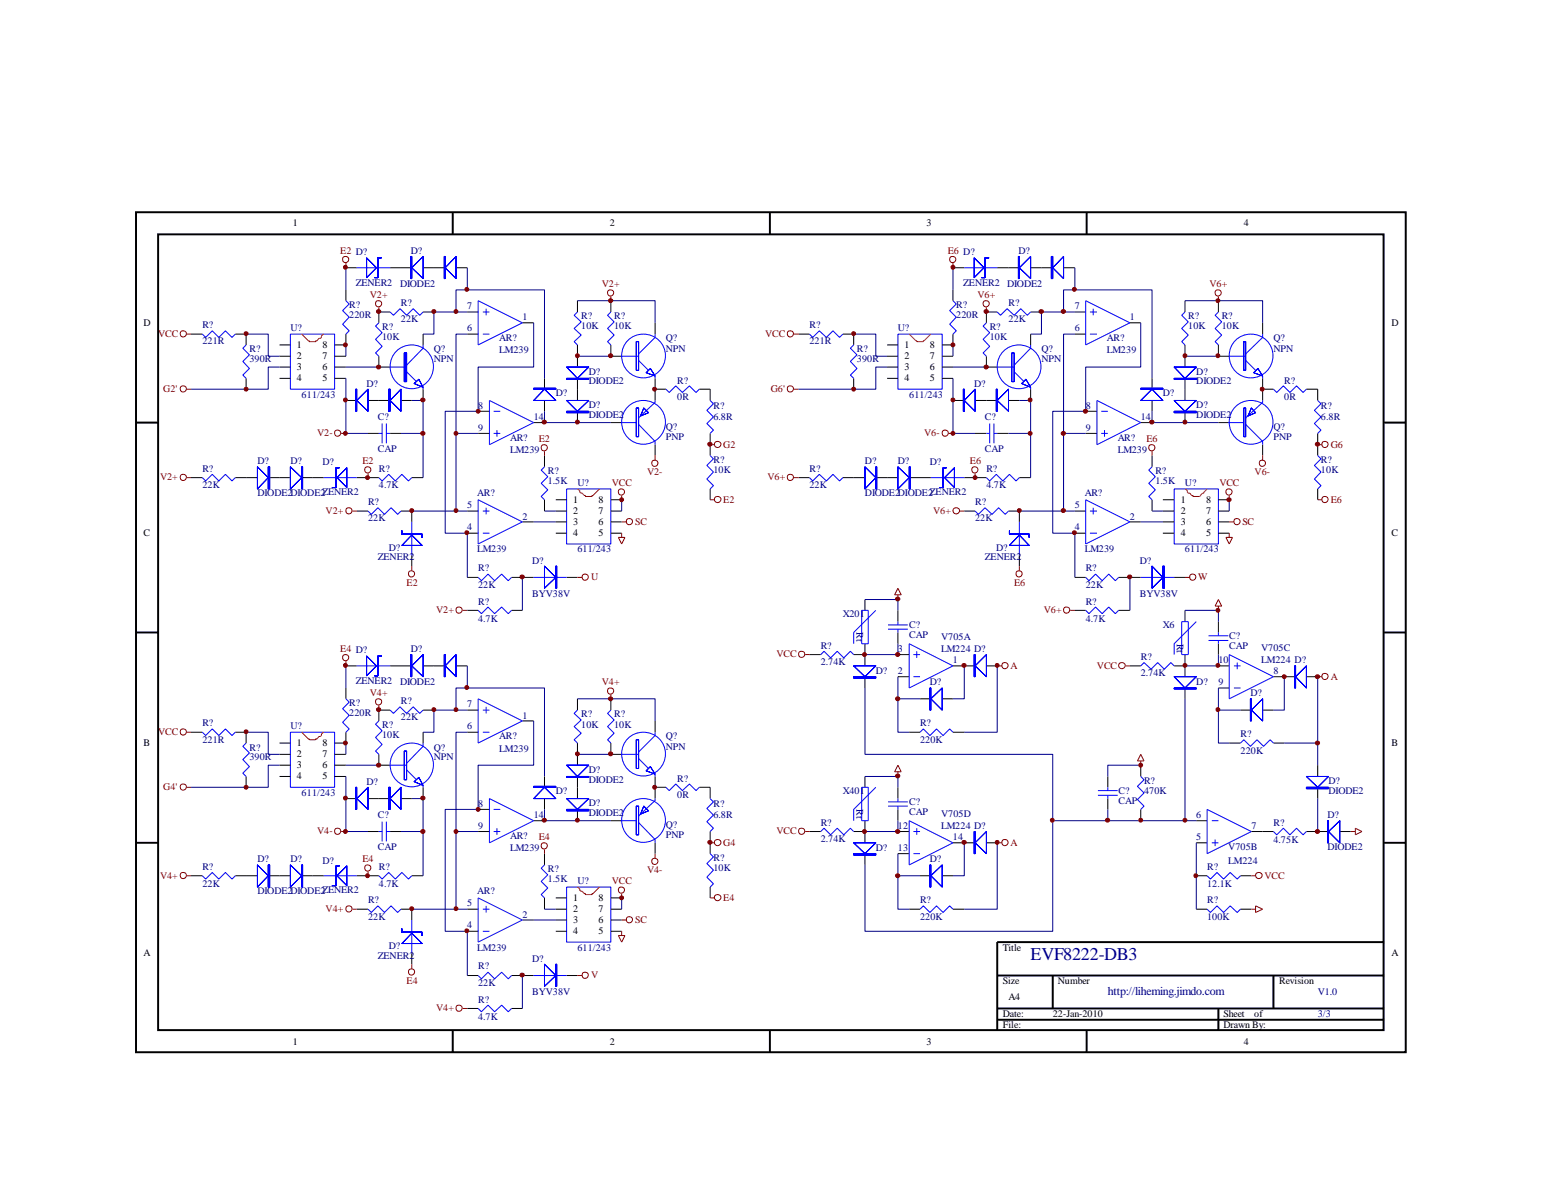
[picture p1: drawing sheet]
<svg xmlns="http://www.w3.org/2000/svg" width="279mm" height="216mm" viewBox="0 0 279 216" stroke-linecap="round" stroke-linejoin="round" font-family="sans-serif">
<defs><g id="words">
<text font-size="3.2" fill="#000080" x="185.4" y="172.7">EVF8222-DB3</text>
<text font-size="2.2" fill="#000080" x="199.3" y="179.1">http://liheming.jimdo.com</text>
<g font-size="1.8">
<text x="52.7" y="40.7">1</text>
<text x="109.7" y="40.7">2</text>
<text x="166.7" y="40.7">3</text>
<text x="223.8" y="40.7">4</text>
<text x="25.8" y="58.6">D</text>
<text x="250.4" y="58.6">D</text>
<text x="53.4" y="62.6">1</text>
<text x="53.4" y="64.6">2</text>
<text x="58" y="64.6">7</text>
<text x="58" y="62.6">8</text>
<text x="162.7" y="62.6">1</text>
<text x="162.7" y="64.6">2</text>
<text x="167.3" y="64.6">7</text>
<text x="167.3" y="62.6">8</text>
<text x="53.4" y="66.5">3</text>
<text x="53.4" y="68.6">4</text>
<text x="58" y="68.6">5</text>
<text x="58" y="66.5">6</text>
<text x="162.7" y="66.5">3</text>
<text x="162.7" y="68.6">4</text>
<text x="167.3" y="68.6">5</text>
<text x="167.3" y="66.5">6</text>
<text x="103.1" y="90.4">1</text>
<text x="103.1" y="92.5">2</text>
<text x="103.1" y="94.4">3</text>
<text x="107.7" y="94.4">6</text>
<text x="107.7" y="92.5">7</text>
<text x="107.7" y="90.4">8</text>
<text x="212.4" y="90.4">1</text>
<text x="212.4" y="92.5">2</text>
<text x="212.4" y="94.4">3</text>
<text x="217" y="94.4">6</text>
<text x="217" y="92.5">7</text>
<text x="217" y="90.4">8</text>
<text x="25.8" y="96.4">C</text>
<text x="103.1" y="96.4">4</text>
<text x="107.7" y="96.4">5</text>
<text x="212.4" y="96.4">4</text>
<text x="217" y="96.4">5</text>
<text x="250.4" y="96.4">C</text>
<text x="25.8" y="134.2">B</text>
<text x="53.4" y="134.2">1</text>
<text x="53.4" y="136.2">2</text>
<text x="58" y="136.2">7</text>
<text x="58" y="134.2">8</text>
<text x="250.4" y="134.2">B</text>
<text x="53.4" y="138.2">3</text>
<text x="53.4" y="140.2">4</text>
<text x="58" y="140.2">5</text>
<text x="58" y="138.2">6</text>
<text x="103.1" y="162.1">1</text>
<text x="103.1" y="164.1">2</text>
<text x="103.1" y="166">3</text>
<text x="107.7" y="166">6</text>
<text x="107.7" y="164.1">7</text>
<text x="107.7" y="162.1">8</text>
<text x="25.8" y="172">A</text>
<text x="103.1" y="168.1">4</text>
<text x="107.7" y="168.1">5</text>
<text x="180.4" y="171">Title</text>
<text x="250.4" y="172">A</text>
<text x="180.4" y="177">Size</text>
<text x="190.3" y="177">Number</text>
<text x="230.1" y="177">Revision</text>
<text x="180.4" y="183">Date:</text>
<text x="180.4" y="185">File:</text>
<text x="181.4" y="180">A4</text>
<text x="189.4" y="183">22-Jan-2010</text>
<text x="220.1" y="183">Sheet</text>
<text x="220.1" y="185">Drawn By:</text>
<text x="225.6" y="183">of</text>
<text x="52.7" y="188">1</text>
<text x="109.7" y="188">2</text>
<text x="166.7" y="188">3</text>
<text x="223.8" y="188">4</text>
</g>
<g font-size="1.8" fill="#800000">
<text x="61.2" y="45.7">E2 D?</text>
<text x="170.5" y="45.7">E6 D?</text>
<text x="66.5" y="53.7">V2+</text>
<text x="108.3" y="51.6">V2+</text>
<text x="175.9" y="53.7">V6+</text>
<text x="217.6" y="51.6">V6+</text>
<text x="28.4" y="60.6">VCC</text>
<text x="137.7" y="60.6">VCC</text>
<text x="29.4" y="70.5">G2'</text>
<text x="138.7" y="70.5">G6'</text>
<text x="57.1" y="78.5">V2-</text>
<text x="65.2" y="83.5">E2</text>
<text x="96.9" y="79.5">E2</text>
<text x="130.1" y="80.5">G2</text>
<text x="166.3" y="78.5">V6-</text>
<text x="174.5" y="83.5">E6</text>
<text x="206.2" y="79.5">E6</text>
<text x="239.4" y="80.5">G6</text>
<text x="28.8" y="86.4">V2+</text>
<text x="110.1" y="87.5">VCC</text>
<text x="116.4" y="85.5">V2-</text>
<text x="138.1" y="86.4">V6+</text>
<text x="219.4" y="87.5">VCC</text>
<text x="225.7" y="85.5">V6-</text>
<text x="58.6" y="92.5">V2+</text>
<text x="114.3" y="94.4">SC</text>
<text x="130.1" y="90.4">E2</text>
<text x="167.9" y="92.5">V6+</text>
<text x="223.5" y="94.4">SC</text>
<text x="239.4" y="90.4">E6</text>
<text x="73.2" y="105.4">E2</text>
<text x="106.3" y="104.4">U</text>
<text x="182.5" y="105.4">E6</text>
<text x="215.6" y="104.4">W</text>
<text x="78.5" y="110.3">V2+</text>
<text x="187.8" y="110.3">V6+</text>
<text x="61.2" y="117.3">E4 D?</text>
<text x="139.7" y="118.3">VCC</text>
<text x="66.5" y="125.3">V4+</text>
<text x="108.3" y="123.3">V4+</text>
<text x="181.8" y="120.3">A</text>
<text x="197.4" y="120.3">VCC</text>
<text x="239.4" y="122.3">A</text>
<text x="28.4" y="132.2">VCC</text>
<text x="29.4" y="142.2">G4'</text>
<text x="57.1" y="150.1">V4-</text>
<text x="65.2" y="155.1">E4</text>
<text x="96.9" y="151.1">E4</text>
<text x="130.1" y="152.1">G4</text>
<text x="139.7" y="150.1">VCC</text>
<text x="181.8" y="152.1">A</text>
<text x="28.8" y="158.1">V4+</text>
<text x="110.1" y="159.1">VCC</text>
<text x="116.4" y="157.1">V4-</text>
<text x="227.5" y="158.1">VCC</text>
<text x="58.6" y="164.1">V4+</text>
<text x="114.3" y="166">SC</text>
<text x="130.1" y="162.1">E4</text>
<text x="73.2" y="177">E4</text>
<text x="106.3" y="176">V</text>
<text x="78.5" y="181.9">V4+</text>
</g>
<g font-size="1.8" fill="#000080">
<text x="73.9" y="45.7">D?</text>
<text x="183.2" y="45.7">D?</text>
<text x="64" y="51.5">ZENER2</text>
<text x="72" y="51.6">DIODE2</text>
<text x="173.3" y="51.5">ZENER2</text>
<text x="181.2" y="51.6">DIODE2</text>
<text x="36.4" y="59">R?</text>
<text x="52.2" y="59.6">U?</text>
<text x="62.8" y="55.5">R?</text>
<text x="62.8" y="57.2">220R</text>
<text x="68.7" y="59.4">R?</text>
<text x="72.1" y="55">R?</text>
<text x="72.1" y="58">22K</text>
<text x="84.1" y="55.6">7</text>
<text x="84.1" y="59.6">6</text>
<text x="94" y="57.7">1</text>
<text x="104.6" y="57.4">R?</text>
<text x="104.6" y="59.3">10K</text>
<text x="110.5" y="57.4">R?</text>
<text x="110.5" y="59.3">10K</text>
<text x="145.6" y="59">R?</text>
<text x="161.5" y="59.6">U?</text>
<text x="172" y="55.5">R?</text>
<text x="172" y="57.2">220R</text>
<text x="178.1" y="59.4">R?</text>
<text x="181.4" y="55">R?</text>
<text x="181.4" y="58">22K</text>
<text x="193.4" y="55.6">7</text>
<text x="193.4" y="59.6">6</text>
<text x="203.3" y="57.7">1</text>
<text x="213.8" y="57.4">R?</text>
<text x="213.8" y="59.3">10K</text>
<text x="219.8" y="57.4">R?</text>
<text x="219.8" y="59.3">10K</text>
<text x="36.4" y="62">221R</text>
<text x="44.9" y="63.4">R?</text>
<text x="44.9" y="65.2">390R</text>
<text x="68.7" y="61.2">10K</text>
<text x="78.1" y="63.4">Q?</text>
<text x="78.1" y="65.2">NPN</text>
<text x="89.8" y="61.4">AR?</text>
<text x="89.8" y="63.6">LM239</text>
<text x="119.8" y="61.4">Q?</text>
<text x="119.8" y="63.2">NPN</text>
<text x="145.6" y="62">221R</text>
<text x="154.2" y="63.4">R?</text>
<text x="154.2" y="65.2">390R</text>
<text x="178.1" y="61.2">10K</text>
<text x="187.4" y="63.4">Q?</text>
<text x="187.4" y="65.2">NPN</text>
<text x="199.1" y="61.4">AR?</text>
<text x="199.1" y="63.6">LM239</text>
<text x="229.1" y="61.4">Q?</text>
<text x="229.1" y="63.2">NPN</text>
<text x="54.3" y="71.5">611/243</text>
<text x="66" y="69.6">D?</text>
<text x="100" y="71.2">D?</text>
<text x="105.9" y="67.4">D?</text>
<text x="105.9" y="69.2">DIODE2</text>
<text x="121.8" y="69">R?</text>
<text x="121.8" y="72">0R</text>
<text x="163.6" y="71.5">611/243</text>
<text x="175.3" y="69.6">D?</text>
<text x="209.2" y="71.2">D?</text>
<text x="215.2" y="67.4">D?</text>
<text x="215.2" y="69.2">DIODE2</text>
<text x="231.1" y="69">R?</text>
<text x="231.1" y="72">0R</text>
<text x="68" y="75.5">C?</text>
<text x="86" y="73.6">8</text>
<text x="86" y="77.6">9</text>
<text x="96" y="75.5">14</text>
<text x="105.9" y="73.3">D?</text>
<text x="105.9" y="75.2">DIODE2</text>
<text x="119.8" y="77.3">Q?</text>
<text x="128.4" y="73.6">R?</text>
<text x="128.4" y="75.5">6.8R</text>
<text x="177.2" y="75.5">C?</text>
<text x="195.3" y="73.6">8</text>
<text x="195.3" y="77.6">9</text>
<text x="205.2" y="75.5">14</text>
<text x="215.2" y="73.3">D?</text>
<text x="215.2" y="75.2">DIODE2</text>
<text x="229.1" y="77.3">Q?</text>
<text x="237.7" y="73.6">R?</text>
<text x="237.7" y="75.5">6.8R</text>
<text x="46.3" y="83.5">D?</text>
<text x="52.2" y="83.5">D?</text>
<text x="58" y="83.7">D?</text>
<text x="68" y="81.3">CAP</text>
<text x="91.8" y="79.3">AR?</text>
<text x="91.8" y="81.5">LM239</text>
<text x="119.8" y="79.2">PNP</text>
<text x="128.4" y="83.3">R?</text>
<text x="155.6" y="83.5">D?</text>
<text x="161.5" y="83.5">D?</text>
<text x="167.3" y="83.7">D?</text>
<text x="177.2" y="81.3">CAP</text>
<text x="201.1" y="79.3">AR?</text>
<text x="201.1" y="81.5">LM239</text>
<text x="229.1" y="79.2">PNP</text>
<text x="237.7" y="83.3">R?</text>
<text x="36.4" y="84.9">R?</text>
<text x="36.4" y="87.9">22K</text>
<text x="46.3" y="89.2">DIODE2DIODE2ZENER2</text>
<text x="68.2" y="84.9">R?</text>
<text x="68.2" y="87.9">4.7K</text>
<text x="85.9" y="89.2">AR?</text>
<text x="98.6" y="85.3">R?</text>
<text x="98.6" y="87.1">1.5K</text>
<text x="103.9" y="87.5">U?</text>
<text x="128.4" y="85.1">10K</text>
<text x="145.6" y="84.9">R?</text>
<text x="145.6" y="87.9">22K</text>
<text x="155.6" y="89.2">DIODE2DIODE2ZENER2</text>
<text x="177.5" y="84.9">R?</text>
<text x="177.5" y="87.9">4.7K</text>
<text x="195.2" y="89.2">AR?</text>
<text x="207.9" y="85.3">R?</text>
<text x="207.9" y="87.1">1.5K</text>
<text x="213.2" y="87.5">U?</text>
<text x="237.7" y="85.1">10K</text>
<text x="66.2" y="90.8">R?</text>
<text x="66.2" y="93.8">22K</text>
<text x="84.1" y="95.4">4</text>
<text x="84.1" y="91.4">5</text>
<text x="94" y="93.5">2</text>
<text x="175.4" y="90.8">R?</text>
<text x="175.4" y="93.8">22K</text>
<text x="193.4" y="95.4">4</text>
<text x="193.4" y="91.4">5</text>
<text x="203.3" y="93.5">2</text>
<text x="68" y="100.8">ZENER2</text>
<text x="69.9" y="99.1">D?</text>
<text x="85.9" y="99.4">LM239</text>
<text x="95.8" y="101.4">D?</text>
<text x="103.9" y="99.4">611/243</text>
<text x="177.2" y="100.8">ZENER2</text>
<text x="179.2" y="99.1">D?</text>
<text x="195.2" y="99.4">LM239</text>
<text x="205.1" y="101.4">D?</text>
<text x="213.2" y="99.4">611/243</text>
<text x="86" y="102.8">R?</text>
<text x="86" y="105.7">22K</text>
<text x="95.8" y="107.4">BYV38V</text>
<text x="195.3" y="102.8">R?</text>
<text x="195.3" y="105.7">22K</text>
<text x="205.1" y="107.4">BYV38V</text>
<text x="86" y="108.8">R?</text>
<text x="86" y="111.9">4.7K</text>
<text x="151.6" y="111">X201</text>
<text x="154.1" y="113.8" transform="rotate(90 154.1 113.8)">Rt</text>
<text x="163.6" y="112.9">C?</text>
<text x="195.3" y="108.8">R?</text>
<text x="195.3" y="111.9">4.7K</text>
<text x="209.2" y="112.9">X6</text>
<text x="73.9" y="117.3">D?</text>
<text x="147.7" y="116.8">R?</text>
<text x="147.7" y="119.7">2.74K</text>
<text x="161.5" y="117.3">3</text>
<text x="163.6" y="114.7">CAP</text>
<text x="169.3" y="115.1">V705A</text>
<text x="169.3" y="117.3">LM224 D?</text>
<text x="171.4" y="119.3">1</text>
<text x="205.2" y="118.7">R?</text>
<text x="211.8" y="115.8" transform="rotate(90 211.8 115.8)">Rt</text>
<text x="219.2" y="119.3">10</text>
<text x="221.1" y="115">C?</text>
<text x="221.1" y="116.8">CAP</text>
<text x="226.9" y="117.1">V705C</text>
<text x="226.9" y="119.3">LM224 D?</text>
<text x="64" y="123.1">ZENER2</text>
<text x="72" y="123.3">DIODE2</text>
<text x="157.6" y="121.3">D?</text>
<text x="161.5" y="121.3">2</text>
<text x="167.3" y="123.3">D?</text>
<text x="205.2" y="121.7">2.74K</text>
<text x="215.2" y="123.3">D?</text>
<text x="219.2" y="123.3">9</text>
<text x="225" y="125.3">D?</text>
<text x="229.1" y="121.3">8</text>
<text x="36.4" y="130.6">R?</text>
<text x="52.2" y="131.2">U?</text>
<text x="62.8" y="127.1">R?</text>
<text x="62.8" y="128.9">220R</text>
<text x="68.7" y="131.1">R?</text>
<text x="72.1" y="126.7">R?</text>
<text x="72.1" y="129.6">22K</text>
<text x="84.1" y="127.3">7</text>
<text x="84.1" y="131.2">6</text>
<text x="94" y="129.3">1</text>
<text x="104.6" y="129">R?</text>
<text x="104.6" y="130.9">10K</text>
<text x="110.5" y="129">R?</text>
<text x="110.5" y="130.9">10K</text>
<text x="165.5" y="130.6">R?</text>
<text x="36.4" y="133.6">221R</text>
<text x="44.9" y="135">R?</text>
<text x="44.9" y="136.8">390R</text>
<text x="68.7" y="132.8">10K</text>
<text x="78.1" y="135">Q?</text>
<text x="78.1" y="136.8">NPN</text>
<text x="89.8" y="133">AR?</text>
<text x="89.8" y="135.2">LM239</text>
<text x="119.8" y="133">Q?</text>
<text x="119.8" y="134.9">NPN</text>
<text x="165.5" y="133.6">220K</text>
<text x="223.2" y="132.7">R?</text>
<text x="223.2" y="135.6">220K</text>
<text x="54.3" y="143.2">611/243</text>
<text x="66" y="141.2">D?</text>
<text x="100" y="142.8">D?</text>
<text x="105.9" y="139">D?</text>
<text x="105.9" y="140.8">DIODE2</text>
<text x="121.8" y="140.6">R?</text>
<text x="121.8" y="143.6">0R</text>
<text x="151.6" y="142.8">X401</text>
<text x="201.3" y="142.8">C?</text>
<text x="205.8" y="141">R?</text>
<text x="205.8" y="142.8">470K</text>
<text x="239" y="141">D?</text>
<text x="239" y="142.8">DIODE2</text>
<text x="68" y="147.2">C?</text>
<text x="86" y="145.2">8</text>
<text x="86" y="149.2">9</text>
<text x="96" y="147.2">14</text>
<text x="105.9" y="144.9">D?</text>
<text x="105.9" y="146.8">DIODE2</text>
<text x="119.8" y="148.9">Q?</text>
<text x="128.4" y="145.2">R?</text>
<text x="128.4" y="147.2">6.8R</text>
<text x="147.7" y="148.6">R?</text>
<text x="154.1" y="145.6" transform="rotate(90 154.1 145.6)">Rt</text>
<text x="161.5" y="149.2">12</text>
<text x="163.6" y="144.8">C?</text>
<text x="163.6" y="146.6">CAP</text>
<text x="169.3" y="147">V705D</text>
<text x="169.3" y="149.2">LM224 D?</text>
<text x="201.3" y="144.6">CAP</text>
<text x="215.2" y="147.2">6</text>
<text x="225.1" y="149.2">7</text>
<text x="229.1" y="148.6">R?</text>
<text x="238.8" y="147.2">D?</text>
<text x="46.3" y="155.1">D?</text>
<text x="52.2" y="155.1">D?</text>
<text x="58" y="155.4">D?</text>
<text x="68" y="152.9">CAP</text>
<text x="91.8" y="151">AR?</text>
<text x="91.8" y="153.2">LM239</text>
<text x="119.8" y="150.8">PNP</text>
<text x="128.4" y="154.9">R?</text>
<text x="147.7" y="151.6">2.74K</text>
<text x="157.6" y="153.2">D?</text>
<text x="161.5" y="153.2">13</text>
<text x="167.3" y="155.1">D?</text>
<text x="171.4" y="151.1">14</text>
<text x="215.2" y="151.1">5</text>
<text x="221" y="152.9">V705B</text>
<text x="221" y="155.4">LM224</text>
<text x="229.1" y="151.7">4.75K</text>
<text x="238.8" y="152.9">DIODE2</text>
<text x="36.4" y="156.5">R?</text>
<text x="36.4" y="159.5">22K</text>
<text x="46.3" y="160.9">DIODE2DIODE2ZENER2</text>
<text x="68.2" y="156.5">R?</text>
<text x="68.2" y="159.5">4.7K</text>
<text x="85.9" y="160.9">AR?</text>
<text x="98.6" y="156.9">R?</text>
<text x="98.6" y="158.8">1.5K</text>
<text x="103.9" y="159.1">U?</text>
<text x="128.4" y="156.7">10K</text>
<text x="217.2" y="156.5">R?</text>
<text x="217.2" y="159.5">12.1K</text>
<text x="66.2" y="162.5">R?</text>
<text x="66.2" y="165.4">22K</text>
<text x="84.1" y="167">4</text>
<text x="84.1" y="163.1">5</text>
<text x="94" y="165.1">2</text>
<text x="165.5" y="162.5">R?</text>
<text x="165.5" y="165.4">220K</text>
<text x="217.2" y="162.5">R?</text>
<text x="217.2" y="165.4">100K</text>
<text x="68" y="172.5">ZENER2</text>
<text x="69.9" y="170.7">D?</text>
<text x="85.9" y="171">LM239</text>
<text x="95.8" y="173.1">D?</text>
<text x="103.9" y="171">611/243</text>
<text x="86" y="174.4">R?</text>
<text x="86" y="177.4">22K</text>
<text x="95.8" y="179">BYV38V</text>
<text x="237.1" y="179">V1.0</text>
<text x="86" y="180.4">R?</text>
<text x="86" y="183.6">4.7K</text>
<text x="237.1" y="183">3/3</text>
</g>
</g></defs>
<g fill="none" stroke="#000" stroke-width=".35">
<path d="M24.5 38.2h228.4v151.1h-228.4zM81.4 38.2v4M138.5 38.2v4M195.5 38.2v4M28.4 42.2h220.5v143.1h-220.5zM24.5 76h3.9M249 76h4M24.5 113.8h3.9M249 113.8h4M24.5 151.6h3.9M249 151.6h4M179.4 175.5h69.6"/>
<path d="M189.4 175.5v5.9M229.1 175.5v5.9M249 169.5h-69.6v15.9M81.4 185.4v4M138.5 185.4v4M179.4 181.4h69.6M179.4 183.5h69.6M195.5 185.4v4M219.2 181.4v4"/>
</g>
<g fill="none" stroke="#00f" stroke-width=".18">
<path d="M62.2 54.1l.6 .6-1.2 1.2 1.2 1.2-1.2 1.2 1.2 1.2-.6 .6M64.2 48.2h6M68.2 58.1l-.6 .6 1.1 1.2-1.1 1.1 1.1 1.3-1.1 1.2 .6 .6M70.2 56.1l.6 .6 1.2-1.2 1.2 1.2 1.1-1.2 1.2 1.2 .6-.6M86 54.1l8 4-8 4zM86.9 56.1h1.2M87.5 55.5v1.2M103.9 56.1l-.6 .6 1.3 1.2-1.3 1.2 1.3 1.2-1.3 1.2 .6 .6M109.9 56.1l-.6 .6 1.2 1.2-1.2 1.2 1.2 1.2-1.2 1.2 .6 .6M171.4 54.1l.6 .6-1.1 1.2 1.1 1.2-1.1 1.2 1.1 1.2-.6 .6M173.5 48.2h5.9M177.5 58.1l-.6 .6 1.2 1.2-1.2 1.1 1.2 1.3-1.2 1.2 .6 .6"/>
<path d="M179.4 56.1l.6 .6 1.2-1.2 1.3 1.2 1.1-1.2 1.2 1.2 .6-.6M195.3 54.1l8 4-8 4zM196.1 56.1h1.3M196.7 55.5v1.2M213.2 56.1l-.6 .6 1.2 1.2-1.2 1.2 1.2 1.2-1.2 1.2 .6 .6M219.2 56.1l-.6 .6 1.2 1.2-1.2 1.2 1.2 1.2-1.2 1.2 .6 .6M36.4 60.1l.6 .6 1.2-1.2 1.2 1.2 1.2-1.2 1.1 1.2 .6-.6M44.3 62.1l-.6 .6 1.2 1.1-1.2 1.2 1.2 1.3-1.2 1.2 .6 .6M52.2 60.1h8v9.9h-8zM68.2 78h.5M68.7 76.2v3.6M69.5 78h.7"/>
<path d="M69.5 76.2v3.6M70.2 66h3M73.2 66.9l1.7 1.8M76.1 62.1v.6l-2.9 3M76.1 69.7v.3M86.9 60.1h1.2M88.1 72.1l7.9 3.9-7.9 4zM88.8 74h1.2M88.8 78h1.2M89.4 77.4v1.2M111.7 76h2.8M111.8 64.1h3.1"/>
<path d="M114.9 76.4l3 3v.6M114.9 64.9l1.8 1.7M117.9 60.1v.6l-3 3M117.9 72.1v.3l-3 2.8M117.9 67.6v.5M119.8 70l.6 .6 1.2-1.2 1.2 1.2 1.2-1.2 1.2 1.2 .6-.6M127.8 72.1l.6 .5-1.2 1.2 1.2 1.2-1.2 1.2 1.2 1.2-.6 .6M145.6 60.1l.6 .6 1.2-1.2 1.3 1.2 1.2-1.2 1.1 1.2 .6-.6M153.6 62.1l-.6 .6 1.2 1.1-1.2 1.2 1.2 1.3-1.2 1.2 .6 .6M161.5 60.1h8v9.9h-8zM177.5 78h.6M178.1 76.2v3.6"/>
<path d="M178.8 78h.6M178.8 76.2v3.6M179.4 66h3.1M182.5 66.9l1.7 1.8M185.4 62.1v.6l-2.9 3M185.4 69.7v.3M196.1 60.1h1.3M197.4 72.1l7.8 3.9-7.8 4zM198.1 74h1.2M198.1 78h1.2M198.7 77.4v1.2M221 76h2.8"/>
<path d="M221.1 64.1h3M224.1 76.4l3.1 3v.6M224.1 64.9l1.8 1.7M227.2 60.1v.6l-3.1 3M227.2 72.1v.3l-3.1 2.8M227.2 67.6v.5M229.1 70l.6 .6 1.2-1.2 1.2 1.2 1.2-1.2 1.1 1.2 .6-.6M237.1 72.1l.6 .5-1.2 1.2 1.2 1.2-1.2 1.2 1.2 1.2-.6 .6M36.4 85.9l.6 .6 1.2-1.2 1.2 1.2 1.2-1.2 1.1 1.2 .6-.6M58.3 85.9h5.9M66.2 91.9l.6 .6 1.2-1.1 1.2 1.1 1.2-1.1 1.1 1.1 .6-.6M68.2 85.9l.5 .6 1.2-1.2 1.2 1.2 1.2-1.2 1.2 1.2 .6-.6"/>
<path d="M74.1 93.9v6M86 89.9l8 4-8 4zM86.9 95.9h1.2M86.9 91.9h1.2M87.5 91.4v1.1M98 84l-.6 .6 1.2 1.2-1.2 1.2 1.2 1.1-1.2 1.2 .6 .6M101.9 88h8v9.9h-8zM127.8 82l.6 .5-1.2 1.2 1.2 1.2-1.2 1.3 1.2 1.2-.6 .6M145.6 85.9l.6 .6 1.2-1.2 1.3 1.2 1.2-1.2 1.1 1.2 .6-.6M167.5 85.9h6M175.4 91.9l.6 .6 1.2-1.1 1.3 1.1 1.2-1.1 1.1 1.1 .6-.6M177.5 85.9l.6 .6 1.1-1.2 1.2 1.2 1.2-1.2 1.2 1.2 .6-.6"/>
<path d="M183.4 93.9v6M195.3 89.9l8 4-8 4zM196.1 95.9h1.3M196.1 91.9h1.3M196.7 91.4v1.1M207.3 84l-.6 .6 1.2 1.2-1.2 1.2 1.2 1.1-1.2 1.2 .6 .6M211.2 88h8v9.9h-8zM237.1 82l.6 .5-1.2 1.2 1.2 1.2-1.2 1.3 1.2 1.2-.6 .6M64.2 119.8h6M86 103.9l.6 .6 1.2-1.2 1.2 1.2 1.3-1.2 1.1 1.2 .6-.6M86 109.8l.6 .6 1.2-1.2 1.2 1.2 1.3-1.2 1.1 1.2 .6-.6M96 103.9h5.9"/>
<path d="M147.7 117.8l.6-.6 1.1 1.2 1.2-1.2 1.2 1.2 1.2-1.2 .6 .6M155 109.8h1.2v6h-1.2zM157.6 109.8l-4 4v2M159.8 112.4h3.5M159.8 113.2h3.5M161.5 111.8v.6M161.5 113.2v.6M163.6 115.8l7.8 4-7.8 4zM164.3 117.8h1.2M164.9 117.2v1.2M195.3 103.9l.6 .6 1.2-1.2 1.2 1.2 1.2-1.2 1.2 1.2 .6-.6M195.3 109.8l.6 .6 1.2-1.2 1.2 1.2 1.2-1.2 1.2 1.2 .6-.6"/>
<path d="M205.2 119.8l.6-.6 1.3 1.2 1.2-1.2 1.2 1.2 1.2-1.2 .5 .6M205.2 103.9h6M212.6 111.8h1.2v6h-1.2zM215.2 111.8l-4 4v2M217.4 114.4h3.6M217.4 115.2h3.6M219.2 113.8v.6M219.2 115.2v.6M221.1 117.8l8 4-8 3.9zM222 119.8h1.2M222.6 119.2v1.2M36.4 131.7l.6 .6 1.2-1.2 1.2 1.2 1.2-1.2 1.1 1.2 .6-.6"/>
<path d="M44.3 133.7l-.6 .6 1.2 1.2-1.2 1.2 1.2 1.2-1.2 1.2 .6 .6M52.2 131.7h8v9.9h-8zM62.2 125.7l.6 .6-1.2 1.2 1.2 1.2-1.2 1.3 1.2 1.1-.6 .6M68.2 129.7l-.6 .6 1.1 1.2-1.1 1.2 1.1 1.2-1.1 1.2 .6 .6M70.2 127.8l.6 .6 1.2-1.2 1.2 1.2 1.1-1.2 1.2 1.2 .6-.6M70.2 137.7h3M73.2 138.5l1.7 1.8M76.1 133.7v.6l-2.9 3M86 125.7l8 4-8 4zM86.9 131.7h1.2M86.9 127.8h1.2M87.5 127.2v1.2"/>
<path d="M103.9 127.8l-.6 .6 1.3 1.1-1.3 1.2 1.3 1.2-1.3 1.2 .6 .6M109.9 127.8l-.6 .6 1.2 1.1-1.2 1.2 1.2 1.2-1.2 1.2 .6 .6M111.8 135.7h3.1M114.9 136.5l1.8 1.8M117.9 131.7v.6l-3 3M117.9 139.3v.4M164.3 121.8h1.2M165.5 131.7l.6-.6 1.2 1.2 1.2-1.2 1.2 1.2 1.2-1.2 .5 .6M205.2 139.7l.6 .6-1.2 1.2 1.2 1.2-1.2 1.1 1.2 1.2-.6 .6M222 123.8h1.2M223.2 133.7l.6-.6 1.2 1.2 1.1-1.2 1.2 1.2 1.2-1.2 .6 .6M36.4 157.6l.6 .6 1.2-1.2 1.2 1.2 1.2-1.2 1.1 1.2 .6-.6"/>
<path d="M58.3 157.6h5.9M68.2 157.6l.5 .6 1.2-1.2 1.2 1.2 1.2-1.2 1.2 1.2 .6-.6M68.2 149.6h.5M68.7 147.8v3.6M69.5 147.8v3.6M69.5 149.6h.7M76.1 141.3v.3M88.1 143.7l7.9 4-7.9 3.9zM88.8 145.6h1.2M88.8 149.6h1.2M89.4 149v1.2M98 155.6l-.6 .6 1.2 1.2-1.2 1.2 1.2 1.2-1.2 1.2 .6 .5"/>
<path d="M101.9 159.6h8v9.9h-8zM111.7 147.7h2.8M114.9 148l3 3v.6M117.9 143.7v.3l-3 2.8M119.8 141.6l.6 .6 1.2-1.1 1.2 1.1 1.2-1.1 1.2 1.1 .6-.6M127.8 143.7l.6 .6-1.2 1.2 1.2 1.1-1.2 1.2 1.2 1.2-.6 .6M127.8 153.6l.6 .6-1.2 1.2 1.2 1.1-1.2 1.3 1.2 1.2-.6 .6M147.7 149.6l.6-.6 1.1 1.2 1.2-1.2 1.2 1.2 1.2-1.2 .6 .6M155 141.6h1.2v6.1h-1.2zM157.6 141.6l-4 4v2.1M159.8 144.3h3.5M159.8 145h3.5"/>
<path d="M161.5 143.7v.6M161.5 145v.6M163.6 147.7l7.8 3.9-7.8 4zM164.3 149.6h1.2M164.3 153.6h1.2M164.9 149v1.2M197.5 142.2h3.6M197.5 143.1h3.6M199.3 141.6v.6M199.3 143.1v.6M217.2 157.6l.6 .6 1.1-1.2 1.2 1.2 1.2-1.2 1.3 1.2 .6-.6M217.2 145.6l7.9 4-7.9 4z"/>
<path d="M218 147.7h1.2M218 151.6h1.2M218.6 151v1.2M229.1 149.6l.6 .6 1.2-1.2 1.2 1.2 1.2-1.2 1.1 1.2 .6-.6M66.2 163.6l.6 .6 1.2-1.2 1.2 1.2 1.2-1.2 1.1 1.2 .6-.6M74.1 165.5v6M86 175.5l.6 .6 1.2-1.2 1.2 1.2 1.3-1.2 1.1 1.2 .6-.6M86 161.5l8 4-8 4zM86.9 167.6h1.2M86.9 163.6h1.2M87.5 163v1.2M96 175.5h5.9"/>
<path d="M165.5 163.6l.6-.6 1.2 1.2 1.2-1.2 1.2 1.2 1.2-1.2 .5 .6M217.2 163.6l.6 .6 1.1-1.2 1.2 1.2 1.2-1.2 1.3 1.2 .6-.6M86 181.4l.6 .6 1.2-1.2 1.2 1.2 1.3-1.2 1.1 1.2 .6-.6"/>
<circle cx="74.1" cy="66" r="3.9"/>
<circle cx="115.8" cy="64" r="4"/>
<circle cx="115.8" cy="76" r="4"/>
<circle cx="183.3" cy="66" r="4"/>
<circle cx="225.1" cy="76" r="4"/>
<circle cx="225.1" cy="64" r="4"/>
<circle cx="74.1" cy="137.6" r="3.9"/>
<circle cx="115.8" cy="135.7" r="4"/>
<circle cx="115.8" cy="147.6" r="4"/>
</g>
<g fill="none" stroke="#000" stroke-width=".18">
<path d="M62.2 52.2v1.9M62.2 48.2h2M70.2 56.1h-2v2M70.2 48.2h3.9M76.1 56.1h2M76.1 48.2h4M82 48.2h2.1M84.1 56.1h1.9M94 58.1h2M103.9 54.1v2M109.9 54.1v2M117.9 58.1v2"/>
<path d="M171.4 48.2h2.1M171.4 52.2v1.9M179.4 56.1h-1.9v2M179.4 48.2h4M185.4 56.1h2M185.4 48.2h4M191.3 48.2h2.1M193.4 56.1h1.9M203.3 58.1h1.9M213.2 54.1v2M219.2 54.1v2M227.2 58.1v2"/>
<path d="M34.4 60.1h2M42.3 60.1h2v2M44.3 68.1v1.9M50.3 62.1h1.9M50.3 64.1h1.9M50.3 66h1.9M50.3 68.1h1.9M60.2 64.1h2M60.2 66h2M60.2 68.1h2M62.2 60.1v2h-2M62.2 72.1h2"/>
<path d="M66.2 72.1h4M66.2 78h2M68.2 64.1v1.9h2M70.2 78h1.9M72.1 72.1h2M76.1 60.1v2M76.1 70v2.1M84.1 60.1h1.9M86 74h2.1M86 78h2.1M96 76h2M98 68.1v1.9"/>
<path d="M98 72.1v1.9M103.9 62.1v3.9M103.9 68.1v4M103.9 74v2M109.9 62.1v2h1.9M109.9 76h1.9M117.9 68.1v4M117.9 70h1.9M125.8 70h2v2.1M127.8 78v4M143.7 60.1h1.9M151.6 60.1h2v2"/>
<path d="M153.6 68.1v1.9M159.6 62.1h1.9M159.6 64.1h1.9M159.6 66h1.9M159.6 68.1h1.9M169.5 64.1h1.9M169.5 66h1.9M169.5 68.1h1.9M171.4 60.1v2h-1.9M171.4 72.1h2.1M175.4 72.1h4M175.4 78h2.1"/>
<path d="M177.5 64.1v1.9h1.9M179.4 78h2M181.4 72.1h2M185.4 60.1v2M185.4 70v2.1M193.4 60.1h1.9M195.3 74h2.1M195.3 78h2.1M205.2 76h2.1M207.3 68.1v1.9M207.3 72.1v1.9M213.2 62.1v3.9"/>
<path d="M213.2 68.1v4M213.2 74v2M219.2 62.1v2h1.9M219.2 76h1.9M227.2 70h1.9M227.2 68.1v4M235 70h2.1v2.1M237.1 78v4M34.4 85.9h2M42.3 85.9h4M48.3 85.9h3.9M54.3 85.9h4"/>
<path d="M64.2 91.9h2M64.2 85.9h4M72.1 91.9h2v2M74.1 85.9h2M74.1 99.9v2M84.1 91.9h1.9M84.1 95.9h1.9M94 93.9h2M98 82v2M98 89.9v2M100 89.9h1.9M100 91.9h1.9"/>
<path d="M100 93.9h1.9M100 95.9h1.9M109.9 89.9h1.9M109.9 91.9h1.9M109.9 93.9h1.9M109.9 95.9h1.9M117.9 80v2M127.8 88v1.9M143.7 85.9h1.9M151.6 85.9h4M157.6 85.9h3.9M163.6 85.9h3.9"/>
<path d="M173.5 91.9h1.9M173.5 85.9h4M181.4 91.9h2v2M183.4 85.9h2M183.4 99.9v2M193.4 91.9h1.9M193.4 95.9h1.9M203.3 93.9h1.9M207.3 82v2M207.3 89.9v2M209.2 89.9h2M209.2 91.9h2"/>
<path d="M209.2 93.9h2M209.2 95.9h2M219.2 89.9h1.9M219.2 91.9h1.9M219.2 93.9h1.9M219.2 95.9h1.9M227.2 80v2M237.1 88v1.9M62.2 119.8h2M70.2 119.8h3.9M76.1 119.8h4M82 119.8h2.1"/>
<path d="M84.1 103.9h1.9M84.1 109.8h1.9M92 103.9h4M92 109.8h2M101.9 103.9h2M145.6 117.8h2.1M153.6 117.8h2M155.6 107.9v1.9M155.6 115.8v4M161.5 117.8h2.1M161.5 109.8v2M161.5 113.8v2"/>
<path d="M171.4 119.8h4M177.5 119.8h1.9M193.4 103.9h1.9M193.4 109.8h1.9M201.3 103.9h3.9M201.3 109.8h2M203.3 119.8h1.9M211.2 103.9h2M211.2 119.8h2M213.2 109.8v2M213.2 117.8v4M219.2 119.8h1.9"/>
<path d="M219.2 111.8v2M219.2 115.8v2M34.4 131.7h2M42.3 131.7h2v2M44.3 139.7v1.9M50.3 133.7h1.9M50.3 135.7h1.9M50.3 137.7h1.9M50.3 139.7h1.9M60.2 135.7h2M60.2 137.7h2M60.2 139.7h2"/>
<path d="M62.2 123.8v1.9M62.2 131.7v2h-2M68.2 135.7v2h2M70.2 127.8h-2v1.9M76.1 131.7v2M76.1 127.8h2M84.1 131.7h1.9M84.1 127.8h1.9M94 129.7h2M98 139.7v1.9M103.9 125.7v2.1M103.9 133.7v4"/>
<path d="M103.9 139.7v4M109.9 125.7v2.1M109.9 133.7v2h1.9M117.9 129.7v2M117.9 139.7v4M155.6 121.8v2M155.6 139.7v1.9M161.5 121.8h2.1M163.6 131.7h1.9M165.5 125.7h2M169.5 125.7h1.9M171.4 131.7h2.1"/>
<path d="M199.3 139.7v1.9M205.2 137.7v2M213.2 123.8v1.9M219.2 123.8h1.9M221.1 133.7h2.1M223.2 127.8h1.9M227.2 127.8h1.9M229.1 133.7h2M229.1 121.8h4M235 121.8h2.1M237.1 137.7v2M34.4 157.6h2"/>
<path d="M42.3 157.6h4M48.3 157.6h3.9M54.3 157.6h4M62.2 143.7h2M64.2 157.6h4M66.2 143.7h4M66.2 149.6h2M70.2 149.6h1.9M72.1 143.7h2M74.1 157.6h2M76.1 141.6v2.1M86 145.6h2.1"/>
<path d="M86 149.6h2.1M96 147.7h2M98 143.7v1.9M98 153.6v2M103.9 145.6v2.1M109.9 147.7h1.9M117.9 151.6v2M117.9 141.6h1.9M125.8 141.6h2v2.1M127.8 149.6v4M127.8 159.6v1.9M145.6 149.6h2.1"/>
<path d="M153.6 149.6h2M155.6 147.7v3.9M155.6 153.6v2M161.5 149.6h2.1M161.5 141.6v2.1M161.5 145.6v2.1M161.5 153.6h2.1M165.5 157.6h2M169.5 157.6h1.9M171.4 151.6h4M177.5 151.6h1.9M199.3 143.7v1.9"/>
<path d="M205.2 145.6v2.1M215.2 157.6h2M215.2 147.7h2M215.2 151.6h2M223.2 157.6h1.9M225.1 149.6h4M235 149.6h4M237.1 141.6v2.1M241 149.6h2M64.2 163.6h2M72.1 163.6h2v1.9M74.1 171.5v2"/>
<path d="M84.1 163.6h1.9M84.1 167.6h1.9M84.1 175.5h1.9M92 175.5h4M94 165.5h2M98 161.5v2.1M100 161.5h1.9M100 163.6h1.9M100 165.5h1.9M100 167.6h1.9M101.9 175.5h2M109.9 161.5h1.9"/>
<path d="M109.9 163.6h1.9M109.9 165.5h1.9M109.9 167.6h1.9M163.6 163.6h1.9M171.4 163.6h2.1M215.2 163.6h2M223.2 163.6h1.9M84.1 181.4h1.9M92 181.4h2"/>
</g>
<path d="M54.3 60.1l.9 .9a1.42 1.42 0 0 0 1.4 .5h.2v-.2h.3l.3-.4h.3l.1-.2v-.2l.5-.4M163.6 60.1l.9 .9a1.29 1.29 0 0 0 1.4 .5h.2v-.2h.2l1.2-1.2M103.9 88l.4 .3v.3l.6 .3a1.29 1.29 0 0 0 1.4 .4h.2v-.1h.2l1.2-1.2M213.2 88l.4 .3v.3l.2 .1h.2l.2 .2a1.22 1.22 0 0 0 1.4 .4h.2l.4-.4 .4-.2v-.1l.6-.6M54.3 131.7l.9 1a1.42 1.42 0 0 0 1.4 .4h.2v-.2h.3l.3-.4h.3l.1-.2v-.2l.5-.4M103.9 159.6l.4 .3v.3l.6 .3a1.29 1.29 0 0 0 1.4 .5h.2v-.2h.2l1.2-1.2" fill="none" stroke="#f00" stroke-width=".18"/>
<g fill="none" stroke="#800000" stroke-width=".18">
<path d="M62.2 47.3v.9M68.2 55.3v.8M109.9 53.3v.8M171.4 47.3v.9M177.5 55.3v.8M219.2 53.3v.8M33.6 60.1h.8M33.6 70h.8M61.4 78h.8M142.8 60.1h.9M142.8 70h.9M170.7 78h.7"/>
<path d="M33.6 85.9h.8M63.4 91.9h.8M66.2 85.2v.7M98 81.2v.8M111.3 96.7h1.1l-.6 1.2zM111.8 89.2v.7M111.8 95.9v.8M111.8 93.9h.9M117.9 82v.8M127.8 80h.7M127.8 89.9h.7M142.8 85.9h.9"/>
<path d="M172.7 91.9h.8M175.4 85.2v.7M207.3 81.2v.8M220.6 96.7h1.1l-.6 1.2zM221.1 93.9h.9M221.1 89.2v.7M221.1 95.9v.8M227.2 82v.8M237.1 80h.7M237.1 89.9h.7M62.2 119v.8M74.1 101.9v.8"/>
<path d="M83.2 109.8h.9M103.9 103.9h.8M144.9 117.8h.7M161.5 105.8l.6 1.2h-1.1zM161.5 107v.9M179.4 119.8h.9M183.4 101.9v.8M192.5 109.8h.9M202.5 119.8h.8M213.2 103.9h.8M219.2 109.1v.7M219.2 107.9l.6 1.2h-1.2z"/>
<path d="M33.6 131.7h.8M68.2 126.9v.9M109.9 125v.7M161.5 138.9v.8M161.5 137.7l.6 1.2h-1.1zM205.2 135.7l.6 1.2h-1.2zM205.2 136.9v.8M237.1 121.8h.7M33.6 141.6h.8M33.6 157.6h.8M61.4 149.6h.8M66.2 156.8v.8"/>
<path d="M98 152.8v.8M117.9 153.6v.8M127.8 151.6h.7M144.9 149.6h.7M179.4 151.6h.9M225.1 157.6h.8M243 149.6h.8M243.8 149l1.2 .6-1.2 .6zM63.4 163.6h.8M74.1 173.5v.8M103.9 175.5h.8M111.3 168.3h1.1l-.6 1.2z"/>
<path d="M111.8 160.8v.7M111.8 167.6v.7M111.8 165.5h.9M127.8 161.5h.7M225.1 163.6h.8M225.9 163l1.3 .6-1.3 .6zM83.2 181.4h.9"/>
<circle cx="62.2" cy="46.7" r=".57"/>
<circle cx="68.1" cy="54.6" r=".57"/>
<circle cx="109.8" cy="52.7" r=".57"/>
<circle cx="171.4" cy="46.7" r=".57"/>
<circle cx="177.4" cy="54.6" r=".57"/>
<circle cx="219.1" cy="52.7" r=".57"/>
<circle cx="33" cy="70" r=".57"/>
<circle cx="33" cy="60.1" r=".57"/>
<circle cx="60.7" cy="77.9" r=".57"/>
<circle cx="129.1" cy="80" r=".58"/>
<circle cx="142.2" cy="70" r=".57"/>
<circle cx="142.2" cy="60.1" r=".57"/>
<circle cx="170" cy="77.9" r=".57"/>
<circle cx="238.4" cy="80" r=".57"/>
<circle cx="33" cy="85.9" r=".57"/>
<circle cx="62.8" cy="91.9" r=".57"/>
<circle cx="66.1" cy="84.5" r=".57"/>
<circle cx="97.9" cy="80.5" r=".57"/>
<circle cx="111.8" cy="88.5" r=".57"/>
<circle cx="113.2" cy="93.8" r=".57"/>
<circle cx="117.8" cy="83.3" r=".57"/>
<circle cx="129.1" cy="89.9" r=".58"/>
<circle cx="142.2" cy="85.9" r=".57"/>
<circle cx="172.1" cy="91.9" r=".58"/>
<circle cx="175.4" cy="84.5" r=".57"/>
<circle cx="207.2" cy="80.5" r=".57"/>
<circle cx="221.1" cy="88.5" r=".57"/>
<circle cx="222.5" cy="93.8" r=".57"/>
<circle cx="227.1" cy="83.3" r=".57"/>
<circle cx="238.4" cy="89.9" r=".57"/>
<circle cx="62.2" cy="118.3" r=".57"/>
<circle cx="74" cy="103.2" r=".57"/>
<circle cx="82.6" cy="109.8" r=".57"/>
<circle cx="105.3" cy="103.8" r=".57"/>
<circle cx="144.2" cy="117.7" r=".57"/>
<circle cx="180.8" cy="119.8" r=".57"/>
<circle cx="183.3" cy="103.2" r=".57"/>
<circle cx="191.9" cy="109.8" r=".57"/>
<circle cx="201.9" cy="119.7" r=".58"/>
<circle cx="214.6" cy="103.8" r=".57"/>
<circle cx="33" cy="131.7" r=".57"/>
<circle cx="68.1" cy="126.3" r=".57"/>
<circle cx="109.8" cy="124.3" r=".57"/>
<circle cx="238.4" cy="121.7" r=".57"/>
<circle cx="33" cy="141.6" r=".57"/>
<circle cx="33" cy="157.5" r=".57"/>
<circle cx="60.7" cy="149.6" r=".57"/>
<circle cx="66.1" cy="156.2" r=".57"/>
<circle cx="97.9" cy="152.2" r=".57"/>
<circle cx="117.8" cy="155" r=".57"/>
<circle cx="129.1" cy="151.6" r=".58"/>
<circle cx="144.2" cy="149.6" r=".57"/>
<circle cx="180.8" cy="151.6" r=".57"/>
<circle cx="226.5" cy="157.5" r=".58"/>
<circle cx="62.8" cy="163.5" r=".57"/>
<circle cx="74" cy="174.9" r=".57"/>
<circle cx="105.3" cy="175.5" r=".57"/>
<circle cx="111.8" cy="160.1" r=".57"/>
<circle cx="113.2" cy="165.5" r=".57"/>
<circle cx="129.1" cy="161.5" r=".58"/>
<circle cx="82.6" cy="181.4" r=".57"/>
</g>
<g fill="none" stroke="#000080" stroke-width=".18">
<path d="M62.2 48.2v4M82 56.1v-3.9h16v15.9M84.1 56.1h-6v4h-2M84.1 48.2v4M96 58.1v7.9h-10v8h-5.9v21.9h4v8M103.9 54.1h14v4M171.4 48.2v4M191.3 56.1v-3.9h16v15.9M193.4 56.1h-6v4h-2M193.4 48.2v4M205.2 58.1v7.9h-9.9v8h-5.9v21.9h4v8M213.2 54.1h14v4"/>
<path d="M44.3 60.1h4v4h2M50.3 66h-2v4h-13.9M62.2 68.1v9.9h4M62.2 62.1v2M62.2 66h6M74.1 72.1h2v5.9h-4M76.1 78v7.9M82 78h4M84.1 60.1h-2.1v31.8h-7.9M98 74v2h11.9M103.9 64.1h6M153.6 60.1h4v4h2"/>
<path d="M159.6 66h-2v4h-13.9M171.4 68.1v9.9h4M171.4 66h6.1M171.4 62.1v2M183.4 72.1h2v5.9h-4M185.4 78v7.9M191.3 78h4M193.4 60.1h-2.1v31.8h-7.9M207.3 74v2h11.9M213.2 64.1h6M82 91.9h2.1M96 93.9h4"/>
<path d="M98 91.9h2M111.8 89.9v2M191.3 91.9h2.1M205.2 93.9h4M207.3 91.9h1.9M221.1 89.9v2M62.2 119.8v4M84.1 119.8v4M94 103.9v5.9M155.6 107.9h5.9v1.9M161.5 115.8v2h-5.9M173.5 119.8v5.9h-2.1"/>
<path d="M179.4 119.8v11.9h-5.9M203.3 103.9v5.9M213.2 109.8h6v2M219.2 117.8v2h-6M44.3 131.7h4v4h2M50.3 137.7h-2v3.9h-13.9M62.2 139.7v9.9h4M62.2 133.7v2M62.2 137.7h6M82 127.8v-4h16v15.9M84.1 127.8h-6v3.9h-2M84.1 131.7h-2.1v31.9h-7.9"/>
<path d="M96 129.7v8h-10v7.9h-5.9v22h4v7.9M103.9 125.7h14v4M103.9 135.7h6M155.6 139.7h5.9v1.9M155.6 123.8v11.9h33.8v12h9.9M161.5 121.8v3.9h4M161.5 125.7v6h2.1M205.2 137.7h-5.9v2M213.2 125.7v22M219.2 123.8v4h4M219.2 127.8v5.9h1.9M231.1 121.8v6h-2"/>
<path d="M237.1 121.8v11.9h-6M237.1 133.7v4M74.1 143.7h2v5.9h-4M76.1 149.6v8M82 149.6h4M98 145.6v2.1h11.9M161.5 153.6v4h4M161.5 147.7v1.9h-5.9M161.5 157.6v6h2.1M173.5 151.6v6h-2.1M179.4 151.6v12h-5.9M189.4 147.7v19.9h-33.8v-12"/>
<path d="M199.3 145.6v2.1h15.9M215.2 151.6v12M237.1 143.7v5.9M82 163.6h2.1M94 175.5v5.9M96 165.5h4M98 163.6h2M111.8 161.5v2.1"/>
</g>
<path d="M72.7 63.5v5.2h.5v-5.2zM72.7 63.5v5.2h.5v-5.2z" fill="#00f" stroke="#00f" stroke-width=".18"/>
<g fill="#00f" stroke="#00f" stroke-width=".18">
<path d="M74.5 69l1.6 .7-.7-1.5zM74.5 69l1.6 .7-.7-1.5z" fill-rule="evenodd"/>
<path d="M69.9 70v4h.3v-4zM69.9 70v4h.3v-4z" fill-rule="evenodd"/>
<path d="M72.1 70v4l-1.9-1.9zM72.1 70v4l-1.9-1.9z" fill-rule="evenodd"/>
<path d="M64 70v4h.2v-4zM64 70v4h.2v-4z" fill-rule="evenodd"/>
<path d="M64.2 72.1l2-2.1v4zM64.2 72.1l2-2.1v4z" fill-rule="evenodd"/>
<path d="M60.5 84.2h.5h-.5v3.5h-.7h.7zM60.5 84.2h.5h-.5v3.5h-.7h.7z" fill-rule="evenodd"/>
<path d="M60.6 85.9l1.8-1.7v3.5zM60.6 85.9l1.8-1.7v3.5z" fill-rule="evenodd"/>
<path d="M54.3 84v4h.1v-4zM54.3 84v4h.1v-4z" fill-rule="evenodd"/>
<path d="M52.2 84l2.1 1.9-2.1 2.1zM52.2 84l2.1 1.9-2.1 2.1z" fill-rule="evenodd"/>
<path d="M48.3 84v4h.2v-4zM48.3 84v4h.2v-4z" fill-rule="evenodd"/>
<path d="M46.3 84l2 1.9-2 2.1zM46.3 84l2 1.9-2 2.1z" fill-rule="evenodd"/>
<path d="M72.3 95.5v.6h3.6v.6v-.6h-3.6zM72.3 95.5v.6h3.6v.6v-.6h-3.6z" fill-rule="evenodd"/>
<path d="M74.1 96.3l1.8 1.8h-3.6zM74.1 96.3l1.8 1.8h-3.6z" fill-rule="evenodd"/>
<path d="M114.5 61.5v5.1h.4v-5.1zM114.5 61.5v5.1h.4v-5.1z" fill-rule="evenodd"/>
<path d="M116.2 67.1l1.7 .5-.9-1.3zM116.2 67.1l1.7 .5-.9-1.3z" fill-rule="evenodd"/>
<path d="M114.5 73.4v5.2h.4v-5.2zM114.5 73.4v5.2h.4v-5.2z" fill-rule="evenodd"/>
<path d="M115.8 73.4l.9 .9-1.5 .5zM115.8 73.4l.9 .9-1.5 .5z" fill-rule="evenodd"/>
<path d="M101.9 68.1v.1h4v-.1zM101.9 68.1v.1h4v-.1z" fill-rule="evenodd"/>
<path d="M101.9 66h4l-2 2.1zM101.9 66h4l-2 2.1z" fill-rule="evenodd"/>
<path d="M101.9 74v.3h4v-.3zM101.9 74v.3h4v-.3z" fill-rule="evenodd"/>
<path d="M101.9 72.1h4l-2 1.9zM101.9 72.1h4l-2 1.9z" fill-rule="evenodd"/>
<path d="M96 69.8v.2h4v-.2zM96 69.8v.2h4v-.2z" fill-rule="evenodd"/>
<path d="M98 70l2 2.1h-4zM98 70l2 2.1h-4z" fill-rule="evenodd"/>
<path d="M100 101.9v3.9h.2v-3.9zM100 101.9v3.9h.2v-3.9z" fill-rule="evenodd"/>
<path d="M98 101.9l2 2-2 1.9zM98 101.9l2 2-2 1.9z" fill-rule="evenodd"/>
<path d="M72.7 135.1v5.2h.5v-5.2zM72.7 135.1v5.2h.5v-5.2z" fill-rule="evenodd"/>
<path d="M74.5 140.6l1.6 .7-.7-1.4zM74.5 140.6l1.6 .7-.7-1.4z" fill-rule="evenodd"/>
<path d="M69.9 141.6v4h.3v-4zM69.9 141.6v4h.3v-4z" fill-rule="evenodd"/>
<path d="M72.1 141.6v4l-1.9-1.9zM72.1 141.6v4l-1.9-1.9z" fill-rule="evenodd"/>
<path d="M64 141.6v4h.2v-4zM64 141.6v4h.2v-4z" fill-rule="evenodd"/>
<path d="M66.2 141.6v4l-2-1.9zM66.2 141.6v4l-2-1.9z" fill-rule="evenodd"/>
<path d="M60.5 155.8h.5h-.5v3.5h-.7h.7zM60.5 155.8h.5h-.5v3.5h-.7h.7z" fill-rule="evenodd"/>
<path d="M60.6 157.6l1.8-1.8v3.5zM60.6 157.6l1.8-1.8v3.5z" fill-rule="evenodd"/>
<path d="M54.3 155.6v4h.1v-4zM54.3 155.6v4h.1v-4z" fill-rule="evenodd"/>
<path d="M52.2 155.6l2.1 2-2.1 2zM52.2 155.6l2.1 2-2.1 2z" fill-rule="evenodd"/>
<path d="M48.3 155.6v4h.2v-4zM48.3 155.6v4h.2v-4z" fill-rule="evenodd"/>
<path d="M46.3 155.6l2 2-2 2zM46.3 155.6l2 2-2 2z" fill-rule="evenodd"/>
<path d="M72.3 167.1v.6h3.6v.6v-.6h-3.6zM72.3 167.1v.6h3.6v.6v-.6h-3.6z" fill-rule="evenodd"/>
<path d="M74.1 167.9l1.8 1.9h-3.6zM74.1 167.9l1.8 1.9h-3.6z" fill-rule="evenodd"/>
<path d="M114.5 133.1v5.2h.4v-5.2zM114.5 133.1v5.2h.4v-5.2z" fill-rule="evenodd"/>
<path d="M116.2 138.7l1.7 .6-.9-1.4zM116.2 138.7l1.7 .6-.9-1.4z" fill-rule="evenodd"/>
<path d="M114.5 145v5.2h.4v-5.2zM114.5 145v5.2h.4v-5.2z" fill-rule="evenodd"/>
<path d="M115.8 145l.9 .9-1.5 .6zM115.8 145l.9 .9-1.5 .6z" fill-rule="evenodd"/>
<path d="M101.9 139.7v.2h4v-.2zM101.9 139.7v.2h4v-.2z" fill-rule="evenodd"/>
<path d="M101.9 137.7h4l-2 2zM101.9 137.7h4l-2 2z" fill-rule="evenodd"/>
<path d="M101.9 145.6v.3h4v-.3zM101.9 145.6v.3h4v-.3z" fill-rule="evenodd"/>
<path d="M101.9 143.7h4l-2 1.9zM101.9 143.7h4l-2 1.9z" fill-rule="evenodd"/>
<path d="M96 141.5v.1h4v-.1zM96 141.5v.1h4v-.1z" fill-rule="evenodd"/>
<path d="M98 141.6l2 2.1h-4zM98 141.6l2 2.1h-4z" fill-rule="evenodd"/>
<path d="M100 173.5v4h.2v-4zM100 173.5v4h.2v-4z" fill-rule="evenodd"/>
<path d="M98 173.5l2 2-2 2zM98 173.5l2 2-2 2z" fill-rule="evenodd"/>
<path d="M79.9 117.8v4h.2v-4zM79.9 117.8v4h.2v-4z" fill-rule="evenodd"/>
<path d="M82 117.8v4l-1.9-2zM82 117.8v4l-1.9-2z" fill-rule="evenodd"/>
<path d="M73.9 117.8v4h.2v-4zM73.9 117.8v4h.2v-4z" fill-rule="evenodd"/>
<path d="M76.1 117.8v4l-2-2zM76.1 117.8v4l-2-2z" fill-rule="evenodd"/>
<path d="M68 118v3.6h-.6h.6v-3.6h.6zM68 118v3.6h-.6h.6v-3.6h.6z" fill-rule="evenodd"/>
<path d="M66 118l1.7 1.8-1.7 1.8zM66 118l1.7 1.8-1.7 1.8z" fill-rule="evenodd"/>
<path d="M79.9 46.1v4h.2v-4zM79.9 46.1v4h.2v-4z" fill-rule="evenodd"/>
<path d="M82 46.1v4l-1.9-1.9zM82 46.1v4l-1.9-1.9z" fill-rule="evenodd"/>
<path d="M73.9 46.1v4h.2v-4zM73.9 46.1v4h.2v-4z" fill-rule="evenodd"/>
<path d="M76.1 46.1v4l-2-1.9zM76.1 46.1v4l-2-1.9z" fill-rule="evenodd"/>
<path d="M68 46.4v3.6h-.6h.6v-3.6h.6zM68 46.4v3.6h-.6h.6v-3.6h.6z" fill-rule="evenodd"/>
<path d="M66 46.4l1.7 1.8-1.7 1.8zM66 46.4l1.7 1.8-1.7 1.8z" fill-rule="evenodd"/>
<path d="M182 63.5v5.2h.5v-5.2zM182 63.5v5.2h.5v-5.2z" fill-rule="evenodd"/>
<path d="M183.8 69l1.6 .7-.8-1.5zM183.8 69l1.6 .7-.8-1.5z" fill-rule="evenodd"/>
<path d="M179.2 70v4h.2v-4zM179.2 70v4h.2v-4z" fill-rule="evenodd"/>
<path d="M179.4 72.1l2-2.1v4zM179.4 72.1l2-2.1v4z" fill-rule="evenodd"/>
<path d="M173.3 70v4h.2v-4zM173.3 70v4h.2v-4z" fill-rule="evenodd"/>
<path d="M175.4 70v4l-1.9-1.9zM175.4 70v4l-1.9-1.9z" fill-rule="evenodd"/>
<path d="M169.7 84.2h.6h-.6v3.5h-.6h.6zM169.7 84.2h.6h-.6v3.5h-.6h.6z" fill-rule="evenodd"/>
<path d="M171.7 84.2v3.5l-1.8-1.8zM171.7 84.2v3.5l-1.8-1.8z" fill-rule="evenodd"/>
<path d="M163.6 84v4h.1v-4zM163.6 84v4h.1v-4z" fill-rule="evenodd"/>
<path d="M161.5 84l2.1 1.9-2.1 2.1zM161.5 84l2.1 1.9-2.1 2.1z" fill-rule="evenodd"/>
<path d="M157.6 84v4h.1v-4zM157.6 84v4h.1v-4z" fill-rule="evenodd"/>
<path d="M155.6 84l2 1.9-2 2.1zM155.6 84l2 1.9-2 2.1z" fill-rule="evenodd"/>
<path d="M181.6 95.5v.6h3.6v.6v-.6h-3.6zM181.6 95.5v.6h3.6v.6v-.6h-3.6z" fill-rule="evenodd"/>
<path d="M183.4 96.3l1.8 1.8h-3.6zM183.4 96.3l1.8 1.8h-3.6z" fill-rule="evenodd"/>
<path d="M223.8 61.5v5.1h.3v-5.1zM223.8 61.5v5.1h.3v-5.1z" fill-rule="evenodd"/>
<path d="M225.6 67.1l1.6 .5-.9-1.3zM225.6 67.1l1.6 .5-.9-1.3z" fill-rule="evenodd"/>
<path d="M223.8 73.4v5.2h.3v-5.2zM223.8 73.4v5.2h.3v-5.2z" fill-rule="evenodd"/>
<path d="M225.1 73.4l.8 .9-1.4 .5zM225.1 73.4l.8 .9-1.4 .5z" fill-rule="evenodd"/>
<path d="M211.2 68.1v.1h4v-.1zM211.2 68.1v.1h4v-.1z" fill-rule="evenodd"/>
<path d="M211.2 66h4l-2 2.1zM211.2 66h4l-2 2.1z" fill-rule="evenodd"/>
<path d="M211.2 74v.3h4v-.3zM211.2 74v.3h4v-.3z" fill-rule="evenodd"/>
<path d="M211.2 72.1h4l-2 1.9zM211.2 72.1h4l-2 1.9z" fill-rule="evenodd"/>
<path d="M205.2 69.8v.2h4v-.2zM205.2 69.8v.2h4v-.2z" fill-rule="evenodd"/>
<path d="M205.2 72.1l2.1-2.1 1.9 2.1zM205.2 72.1l2.1-2.1 1.9 2.1z" fill-rule="evenodd"/>
<path d="M209.2 101.9v3.9h.3v-3.9zM209.2 101.9v3.9h.3v-3.9z" fill-rule="evenodd"/>
<path d="M207.3 101.9l1.9 2-1.9 1.9zM207.3 101.9l1.9 2-1.9 1.9z" fill-rule="evenodd"/>
<path d="M189.1 46.1v4h.3v-4zM189.1 46.1v4h.3v-4z" fill-rule="evenodd"/>
<path d="M191.3 46.1v4l-1.9-1.9zM191.3 46.1v4l-1.9-1.9z" fill-rule="evenodd"/>
<path d="M183.2 46.1v4h.2v-4zM183.2 46.1v4h.2v-4z" fill-rule="evenodd"/>
<path d="M185.4 46.1v4l-2-1.9zM185.4 46.1v4l-2-1.9z" fill-rule="evenodd"/>
<path d="M177.2 46.4v3.6h-.6h.6v-3.6h.7zM177.2 46.4v3.6h-.6h.6v-3.6h.7z" fill-rule="evenodd"/>
<path d="M175.3 46.4l1.7 1.8-1.7 1.8zM175.3 46.4l1.7 1.8-1.7 1.8z" fill-rule="evenodd"/>
<path d="M167.3 123.8v4h.2v-4zM167.3 123.8v4h.2v-4z" fill-rule="evenodd"/>
<path d="M167.5 125.7l2 2.1v-4zM167.5 125.7l2 2.1v-4z" fill-rule="evenodd"/>
<path d="M175.3 117.8v4h.1v-4zM175.3 117.8v4h.1v-4z" fill-rule="evenodd"/>
<path d="M177.5 117.8l-2.1 2 2.1 2zM177.5 117.8l-2.1 2 2.1 2z" fill-rule="evenodd"/>
<path d="M153.6 153.6v.2h4v-.2zM153.6 153.6v.2h4v-.2z" fill-rule="evenodd"/>
<path d="M153.6 151.6h4l-2 2zM153.6 151.6h4l-2 2z" fill-rule="evenodd"/>
<path d="M211.2 123.8v.2h4v-.2zM211.2 123.8v.2h4v-.2z" fill-rule="evenodd"/>
<path d="M211.2 121.8h4l-2 2zM211.2 121.8h4l-2 2z" fill-rule="evenodd"/>
<path d="M153.6 121.8v.2h4v-.2zM153.6 121.8v.2h4v-.2z" fill-rule="evenodd"/>
<path d="M153.6 119.8h4l-2 2zM153.6 119.8h4l-2 2z" fill-rule="evenodd"/>
<path d="M167.3 155.6v4h.2v-4zM167.3 155.6v4h.2v-4z" fill-rule="evenodd"/>
<path d="M167.5 157.6l2 2v-4zM167.5 157.6l2 2v-4z" fill-rule="evenodd"/>
<path d="M175.3 149.6v4h.1v-4zM175.3 149.6v4h.1v-4z" fill-rule="evenodd"/>
<path d="M175.4 151.6l2.1 2v-4zM175.4 151.6l2.1 2v-4z" fill-rule="evenodd"/>
<path d="M225 125.7v4h.1v-4zM225 125.7v4h.1v-4z" fill-rule="evenodd"/>
<path d="M227.2 125.7l-2.1 2.1 2.1 1.9zM227.2 125.7l-2.1 2.1 2.1 1.9z" fill-rule="evenodd"/>
<path d="M232.9 119.8v4h.2v-4zM232.9 119.8v4h.2v-4z" fill-rule="evenodd"/>
<path d="M233.1 121.8l1.9 2v-4zM233.1 121.8l1.9 2v-4z" fill-rule="evenodd"/>
<path d="M235 141.6v.3h4v-.3zM235 141.6v.3h4v-.3z" fill-rule="evenodd"/>
<path d="M235 139.7h4l-1.9 1.9zM235 139.7h4l-1.9 1.9z" fill-rule="evenodd"/>
<path d="M238.8 147.7v3.9h.2v-3.9zM238.8 147.7v3.9h.2v-3.9z" fill-rule="evenodd"/>
<path d="M239 149.6l2-1.9v3.9zM239 149.6l2-1.9v3.9z" fill-rule="evenodd"/>
</g>
<g fill="#800000" stroke="#800000" stroke-width=".18">
<circle cx="62.1" cy="133.7" r=".35"/>
<circle cx="44.3" cy="141.6" r=".35"/>
<circle cx="44.3" cy="131.6" r=".35"/>
<circle cx="68.1" cy="137.7" r=".37"/>
<circle cx="76.1" cy="143.6" r=".37"/>
<circle cx="93.9" cy="175.4" r=".37"/>
<circle cx="78" cy="127.7" r=".35"/>
<circle cx="74.1" cy="163.5" r=".35"/>
<circle cx="84" cy="167.5" r=".35"/>
<circle cx="86" cy="145.6" r=".35"/>
<circle cx="97.9" cy="147.6" r=".37"/>
<circle cx="76.1" cy="149.6" r=".37"/>
<circle cx="82" cy="163.5" r=".35"/>
<circle cx="109.9" cy="135.6" r=".37"/>
<circle cx="117.8" cy="141.6" r=".35"/>
<circle cx="103.9" cy="135.6" r=".35"/>
<circle cx="103.9" cy="147.6" r=".35"/>
<circle cx="82" cy="149.6" r=".35"/>
<circle cx="82" cy="127.7" r=".35"/>
<circle cx="84" cy="123.7" r=".35"/>
<circle cx="62.1" cy="62.1" r=".35"/>
<circle cx="44.3" cy="70" r=".35"/>
<circle cx="44.3" cy="60" r=".35"/>
<circle cx="68.1" cy="66" r=".37"/>
<circle cx="76.1" cy="72" r=".37"/>
<circle cx="93.9" cy="103.8" r=".37"/>
<circle cx="97.9" cy="75.9" r=".37"/>
<circle cx="78" cy="56" r=".35"/>
<circle cx="74.1" cy="91.9" r=".35"/>
<circle cx="84" cy="95.8" r=".35"/>
<circle cx="86" cy="74" r=".35"/>
<circle cx="76.1" cy="78" r=".37"/>
<circle cx="82" cy="91.9" r=".35"/>
<circle cx="109.9" cy="64" r=".37"/>
<circle cx="117.8" cy="70" r=".35"/>
<circle cx="103.9" cy="64" r=".35"/>
<circle cx="103.9" cy="75.9" r=".35"/>
<circle cx="82" cy="78" r=".35"/>
<circle cx="82" cy="56" r=".35"/>
<circle cx="84" cy="52.1" r=".35"/>
<circle cx="171.4" cy="62.1" r=".35"/>
<circle cx="153.6" cy="70" r=".35"/>
<circle cx="153.6" cy="60" r=".35"/>
<circle cx="177.4" cy="66" r=".37"/>
<circle cx="185.3" cy="72" r=".35"/>
<circle cx="203.3" cy="103.8" r=".37"/>
<circle cx="187.3" cy="56" r=".37"/>
<circle cx="183.4" cy="91.9" r=".35"/>
<circle cx="193.3" cy="95.8" r=".35"/>
<circle cx="195.3" cy="74" r=".37"/>
<circle cx="207.2" cy="75.9" r=".37"/>
<circle cx="185.3" cy="78" r=".35"/>
<circle cx="191.3" cy="91.9" r=".37"/>
<circle cx="219.1" cy="64" r=".35"/>
<circle cx="227.1" cy="70" r=".35"/>
<circle cx="213.2" cy="64" r=".35"/>
<circle cx="213.2" cy="75.9" r=".35"/>
<circle cx="191.3" cy="78" r=".37"/>
<circle cx="191.3" cy="56" r=".37"/>
<circle cx="193.3" cy="52.1" r=".35"/>
<circle cx="66.1" cy="85.9" r=".35"/>
<circle cx="127.7" cy="79.9" r=".37"/>
<circle cx="109.9" cy="54.1" r=".37"/>
<circle cx="68.1" cy="56" r=".37"/>
<circle cx="62.1" cy="48.1" r=".35"/>
<circle cx="127.7" cy="151.5" r=".37"/>
<circle cx="109.9" cy="125.7" r=".37"/>
<circle cx="68.1" cy="127.7" r=".37"/>
<circle cx="62.1" cy="119.7" r=".35"/>
<circle cx="66.1" cy="157.6" r=".35"/>
<circle cx="237" cy="79.9" r=".37"/>
<circle cx="171.4" cy="48.1" r=".35"/>
<circle cx="177.4" cy="56" r=".37"/>
<circle cx="175.4" cy="85.9" r=".35"/>
<circle cx="219.1" cy="54.1" r=".35"/>
<circle cx="111.8" cy="89.9" r=".35"/>
<circle cx="111.8" cy="161.5" r=".35"/>
<circle cx="221.1" cy="89.9" r=".37"/>
<circle cx="219.1" cy="119.7" r=".35"/>
<circle cx="231" cy="121.7" r=".35"/>
<circle cx="237" cy="121.7" r=".37"/>
<circle cx="219.1" cy="127.7" r=".35"/>
<circle cx="219.1" cy="109.8" r=".35"/>
<circle cx="213.2" cy="119.7" r=".35"/>
<circle cx="161.5" cy="149.6" r=".37"/>
<circle cx="173.5" cy="151.5" r=".37"/>
<circle cx="179.4" cy="151.5" r=".35"/>
<circle cx="161.5" cy="157.6" r=".37"/>
<circle cx="161.5" cy="139.6" r=".37"/>
<circle cx="161.5" cy="117.8" r=".37"/>
<circle cx="173.5" cy="119.7" r=".37"/>
<circle cx="179.4" cy="119.7" r=".35"/>
<circle cx="161.5" cy="125.7" r=".37"/>
<circle cx="161.5" cy="107.8" r=".37"/>
<circle cx="155.5" cy="149.6" r=".35"/>
<circle cx="155.5" cy="117.8" r=".35"/>
<circle cx="237" cy="133.7" r=".37"/>
<circle cx="237" cy="149.6" r=".37"/>
<circle cx="215.1" cy="157.6" r=".35"/>
<circle cx="205.2" cy="147.6" r=".35"/>
<circle cx="205.2" cy="137.7" r=".35"/>
<circle cx="213.2" cy="147.6" r=".35"/>
<circle cx="199.3" cy="147.6" r=".37"/>
<circle cx="189.3" cy="147.6" r=".35"/>
<circle cx="171.4" cy="72" r=".35"/>
<circle cx="171.4" cy="78" r=".35"/>
<circle cx="62.1" cy="72" r=".35"/>
<circle cx="62.1" cy="78" r=".35"/>
<circle cx="62.1" cy="143.6" r=".35"/>
<circle cx="62.1" cy="149.6" r=".35"/>
</g>
<use href="#words"/>
</svg>
